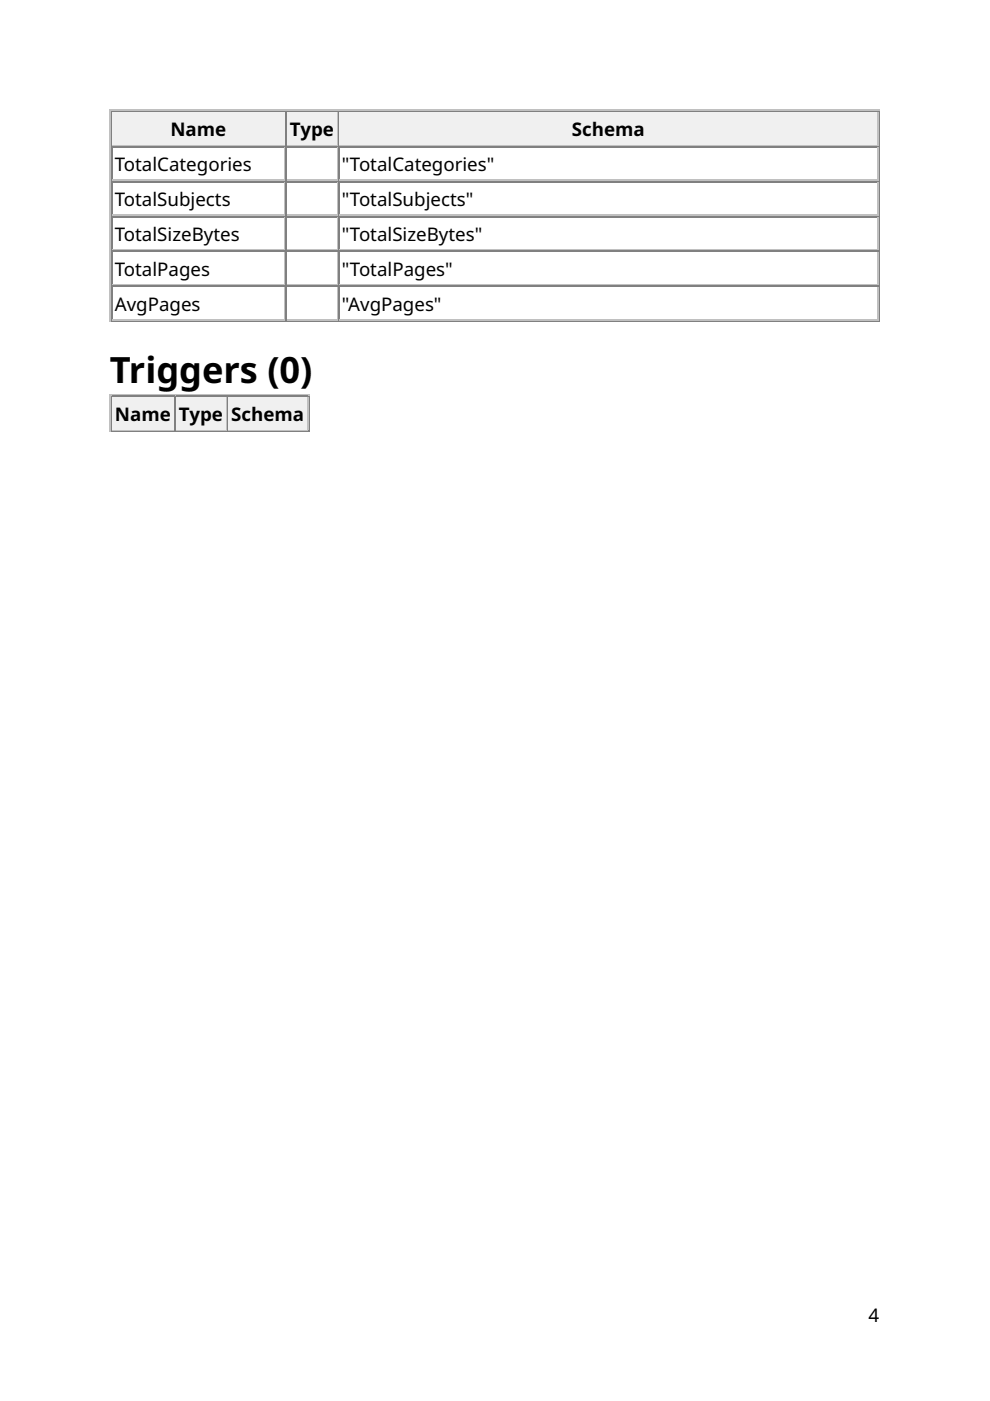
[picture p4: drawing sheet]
<svg xmlns="http://www.w3.org/2000/svg" width="210mm" height="297mm" viewBox="0 0 210 297" stroke-linecap="round" stroke-linejoin="round" font-family="sans-serif">
<defs><g id="words">
<text font-size="7.7" x="23.3" y="81.2">Triggers (0)</text>
<g font-size="4">
<text x="36.1" y="28.8">Name</text>
<text x="61.5" y="28.8">Type</text>
<text x="121.3" y="28.8">Schema</text>
<text x="24.3" y="36.2">TotalCategories</text>
<text x="72.5" y="36.2">&quot;TotalCategories&quot;</text>
<text x="24.3" y="43.7">TotalSubjects</text>
<text x="72.5" y="43.7">&quot;TotalSubjects&quot;</text>
<text x="24.3" y="51.1">TotalSizeBytes</text>
<text x="72.5" y="51.1">&quot;TotalSizeBytes&quot;</text>
<text x="24.3" y="58.5">TotalPages</text>
<text x="72.5" y="58.5">&quot;TotalPages&quot;</text>
<text x="24.3" y="65.9">AvgPages</text>
<text x="72.5" y="65.9">&quot;AvgPages&quot;</text>
<text x="24.4" y="89.2">Name</text>
<text x="37.9" y="89.2">Type</text>
<text x="49" y="89.2">Schema</text>
<text x="184.1" y="280.2">4</text>
</g>
</g></defs>
<path d="M23.4 23.3v45M23.5 23.4h163M23.8 30.8h36.8M60.5 23.8v6.9" fill="none" stroke="#c0c0c0" stroke-width=".26"/>
<path d="M23.7 23.5v7.5M23.8 23.7h36.8M186.4 23.5v44.5M23.5 68.1h163" fill="none" stroke="#808080" stroke-width=".26"/>
<g fill="#f0f0f0">
<path d="M23.8 23.8h36.5v6.9h-36.5z"/>
<path d="M36 24.3h12.2v5.9h-12.2z"/>
</g>
<path d="M60.7 23.5v7.5M60.9 23.7h10.8" fill="none" stroke="#808080" stroke-width=".26"/>
<path d="M60.9 30.8h10.8M71.6 23.8v6.9" fill="none" stroke="#c0c0c0" stroke-width=".26"/>
<g fill="#f0f0f0">
<path d="M60.9 23.8h10.5v6.9h-10.5z"/>
<path d="M61.4 24.3h9.5v5.9h-9.5z"/>
</g>
<path d="M71.8 23.5v7.5M72 23.7h114.3" fill="none" stroke="#808080" stroke-width=".26"/>
<path d="M72 30.8h114.3M186.1 23.8v6.9" fill="none" stroke="#c0c0c0" stroke-width=".26"/>
<g fill="#f0f0f0">
<path d="M72 23.8h114v6.9h-114z"/>
<path d="M121.2 24.3h15.6v5.9h-15.6z"/>
</g>
<g fill="none" stroke="#808080" stroke-width=".26">
<path d="M23.7 31v37M23.8 31.1h36.8M23.8 38.5h36.8M60.7 31v37M60.9 31.1h10.8M60.9 38.5h10.8M71.8 31v37M72 31.1h114.3M72 38.5h114.3M23.8 45.9h36.8M23.8 53.3h36.8M60.9 45.9h10.8"/>
<path d="M60.9 53.3h10.8M72 45.9h114.3M72 53.3h114.3M23.8 60.7h36.8M60.9 60.7h10.8M72 60.7h114.3M23.5 91.4h42.1M23.7 83.9v7.4M23.8 84h13.2M65.5 83.9v7.4"/>
</g>
<g fill="none" stroke="#c0c0c0" stroke-width=".26">
<path d="M23.8 38.2h36.8M60.5 31.2v6.9M60.5 38.6v6.9M60.9 38.2h10.8M71.6 31.2v6.9M71.6 38.6v6.9M72 38.2h114.3M186.1 31.2v6.9M186.1 38.6v6.9M23.8 45.6h36.8M23.8 53h36.8M60.5 46v6.9"/>
<path d="M60.5 53.4v6.9M60.9 45.6h10.8M60.9 53h10.8M71.6 46v6.9M71.6 53.4v6.9M72 45.6h114.3M72 53h114.3M186.1 46v6.9M186.1 53.4v6.9M23.8 60.5h36.8M23.8 67.9h36.8M60.5 60.9v6.8"/>
<path d="M60.9 60.5h10.8M60.9 67.9h10.8M71.6 60.9v6.8M72 60.5h114.3M72 67.9h114.3M186.1 60.9v6.8M23.4 83.6v7.9M23.5 83.7h42.1M23.8 91.1h13.2M36.9 84.1v6.9"/>
</g>
<g fill="#f0f0f0">
<path d="M23.8 84.1h13v6.9h-13z"/>
<path d="M24.3 84.7h11.9v5.8h-11.9z"/>
</g>
<path d="M37.2 83.9v7.4M37.3 84h10.9" fill="none" stroke="#808080" stroke-width=".26"/>
<path d="M37.3 91.1h10.9M48 84.1v6.9" fill="none" stroke="#c0c0c0" stroke-width=".26"/>
<g fill="#f0f0f0">
<path d="M37.3 84.1h10.6v6.9h-10.6z"/>
<path d="M37.8 84.7h9.6v5.8h-9.6z"/>
</g>
<path d="M48.3 83.9v7.4M48.4 84h17" fill="none" stroke="#808080" stroke-width=".26"/>
<path d="M48.4 91.1h17M65.2 84.1v6.9" fill="none" stroke="#c0c0c0" stroke-width=".26"/>
<g fill="#f0f0f0">
<path d="M48.4 84.1h16.7v6.9h-16.7z"/>
<path d="M48.9 84.7h15.7v5.8h-15.7z"/>
</g>
<use href="#words"/>
</svg>
